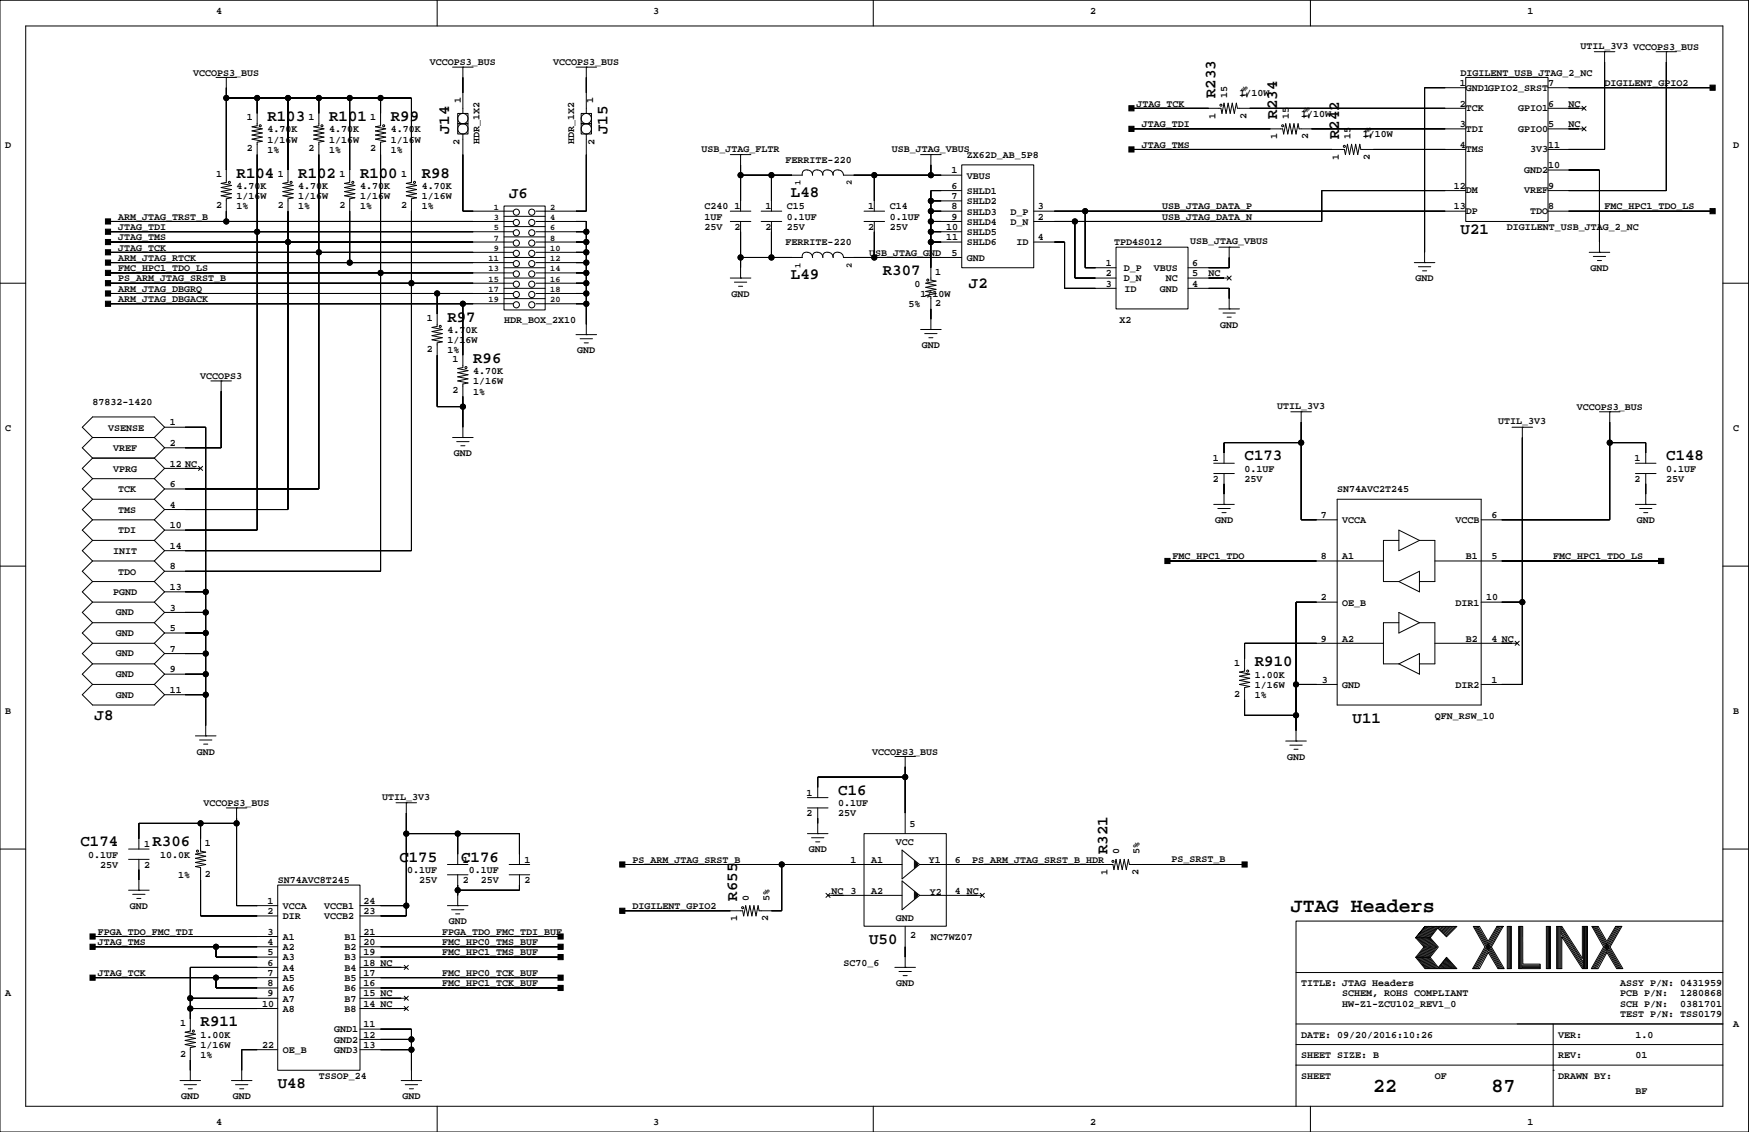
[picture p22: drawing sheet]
<svg xmlns="http://www.w3.org/2000/svg" width="432mm" height="279mm" viewBox="0 0 432 279" stroke-linecap="round" stroke-linejoin="round" font-family="sans-serif">
<defs><g id="words">
<g font-size="4.9">
<text x="318.7" y="225.2">JTAG Headers</text>
<text x="339" y="269.6">22</text>
<text x="368.2" y="269.6">87</text>
</g>
<g font-size="3.9">
<text x="66" y="29.8">R103</text>
<text x="81.3" y="29.8">R101</text>
<text x="96.5" y="29.8">R99</text>
<text x="300.1" y="24.2" transform="rotate(-90 300.1 24.2)">R233</text>
<text x="315.3" y="29.3" transform="rotate(-90 315.3 29.3)">R234</text>
<text x="110.9" y="33.1" transform="rotate(-90 110.9 33.1)">J14</text>
<text x="150" y="33.1" transform="rotate(-90 150 33.1)">J15</text>
<text x="330.6" y="34.3" transform="rotate(-90 330.6 34.3)">R242</text>
<text x="58.4" y="43.8">R104</text>
<text x="73.6" y="43.8">R102</text>
<text x="88.9" y="43.8">R100</text>
<text x="104.1" y="43.8">R98</text>
<text x="125.7" y="48.9">J6</text>
<text x="195.3" y="48.6">L48</text>
<text x="360.6" y="57.8">U21</text>
<text x="195.3" y="69">L49</text>
<text x="218" y="67.9">R307</text>
<text x="239.2" y="71">J2</text>
<text x="110.5" y="79.4">R97</text>
<text x="116.8" y="89.5">R96</text>
<text x="307.3" y="113.6">C173</text>
<text x="411.4" y="113.6">C148</text>
<text x="309.8" y="164.4">R910</text>
<text x="23.4" y="177.6">J8</text>
<text x="333.9" y="178.4">U11</text>
<text x="207" y="196.2">C16</text>
<text x="19.9" y="208.9">C174</text>
<text x="37.7" y="208.9">R306</text>
<text x="98.6" y="212.7">C175</text>
<text x="113.8" y="212.7">C176</text>
<text x="273.4" y="210.8" transform="rotate(-90 273.4 210.8)">R321</text>
<text x="182" y="222.3" transform="rotate(-90 182 222.3)">R655</text>
<text x="214.6" y="233">U50</text>
<text x="49.5" y="253.3">R911</text>
<text x="68.6" y="268.6">U48</text>
</g>
<g font-size="2.5">
<text x="53.3" y="3.4">4</text>
<text x="161.3" y="3.4">3</text>
<text x="269.2" y="3.4">2</text>
<text x="377.1" y="3.4">1</text>
<text x="106.1" y="16.1">VCCOPS3_BUS</text>
<text x="136.6" y="16.1">VCCOPS3_BUS</text>
<text x="390.2" y="12.1">UTIL_3V3 VCCOPS3_BUS</text>
<text x="47.7" y="18.7">VCCOPS3_BUS</text>
<text x="306" y="23.7">1/10W</text>
<text x="360.4" y="21.2">1</text>
<text x="360.6" y="18.7">DIGILENT_USB_JTAG_2_NC</text>
<text x="361.9" y="22.3">GND1GPIO2_SRST</text>
<text x="382.2" y="21.2">7</text>
<text x="396.1" y="21.2">DIGILENT_GPIO2</text>
<text x="60.9" y="29.7">1</text>
<text x="76.2" y="29.7">1</text>
<text x="91.4" y="29.7">1</text>
<text x="113.8" y="25.5" transform="rotate(-90 113.8 25.5)">1</text>
<text x="146.5" y="25.5" transform="rotate(-90 146.5 25.5)">1</text>
<text x="280.6" y="26.3">JTAG_TCK</text>
<text x="300.1" y="29.3" transform="rotate(-90 300.1 29.3)">1</text>
<text x="302.9" y="24.2" transform="rotate(-90 302.9 24.2)">15</text>
<text x="307.7" y="29.3" transform="rotate(-90 307.7 29.3)">2</text>
<text x="308" y="24.2" transform="rotate(-90 308 24.2)">1%</text>
<text x="318.2" y="29.3" transform="rotate(-90 318.2 29.3)">15</text>
<text x="321.2" y="28.8">1/10W</text>
<text x="323.3" y="29.3" transform="rotate(-90 323.3 29.3)">1%</text>
<text x="360.4" y="26.3">2</text>
<text x="361.9" y="27.4">TCK</text>
<text x="374.8" y="27.4">GPIO1</text>
<text x="382.2" y="26.3">6</text>
<text x="387.3" y="26.3">NC</text>
<text x="66" y="32.6">4.70K</text>
<text x="66" y="35.2">1/16W</text>
<text x="81.3" y="32.6">4.70K</text>
<text x="81.3" y="35.2">1/16W</text>
<text x="96.5" y="32.6">4.70K</text>
<text x="96.5" y="35.2">1/16W</text>
<text x="113.4" y="35.8" transform="rotate(-90 113.4 35.8)">2</text>
<text x="118.4" y="35.4" transform="rotate(-90 118.4 35.4)">HDR_1X2</text>
<text x="141.8" y="35.4" transform="rotate(-90 141.8 35.4)">HDR_1X2</text>
<text x="146.8" y="35.8" transform="rotate(-90 146.8 35.8)">2</text>
<text x="281.9" y="31.4">JTAG_TDI</text>
<text x="315.3" y="34.3" transform="rotate(-90 315.3 34.3)">1</text>
<text x="322.9" y="34.3" transform="rotate(-90 322.9 34.3)">2</text>
<text x="333.4" y="34.3" transform="rotate(-90 333.4 34.3)">15</text>
<text x="336.5" y="33.9">1/10W</text>
<text x="338.5" y="34.3" transform="rotate(-90 338.5 34.3)">1%</text>
<text x="360.4" y="31.4">3</text>
<text x="361.9" y="32.5">TDI</text>
<text x="374.8" y="32.5">GPIO0</text>
<text x="382.2" y="31.4">5</text>
<text x="387.3" y="31.4">NC</text>
<text x="1.3" y="36.4">D</text>
<text x="60.9" y="37.3">2</text>
<text x="66" y="37.7">1%</text>
<text x="76.2" y="37.3">2</text>
<text x="81.3" y="37.7">1%</text>
<text x="91.4" y="37.3">2</text>
<text x="96.5" y="37.7">1%</text>
<text x="173.2" y="37.5">USB_JTAG_FLTR</text>
<text x="194" y="40.1">FERRITE-220</text>
<text x="220.2" y="37.5">USB_JTAG_VBUS</text>
<text x="238.7" y="39">ZX62D_AB_5P8</text>
<text x="281.9" y="36.4">JTAG_TMS</text>
<text x="330.6" y="39.4" transform="rotate(-90 330.6 39.4)">1</text>
<text x="338.2" y="39.4" transform="rotate(-90 338.2 39.4)">2</text>
<text x="360.4" y="36.4">4</text>
<text x="361.9" y="37.6">TMS</text>
<text x="377.7" y="37.6">3V3</text>
<text x="382.2" y="41.5">10</text>
<text x="382.2" y="36.4">11</text>
<text x="427.9" y="36.4">D</text>
<text x="53.3" y="43.7">1</text>
<text x="58.4" y="46.6">4.70K</text>
<text x="68.6" y="43.7">1</text>
<text x="73.6" y="46.6">4.70K</text>
<text x="83.8" y="43.7">1</text>
<text x="88.9" y="46.6">4.70K</text>
<text x="99" y="43.7">1</text>
<text x="104.1" y="46.6">4.70K</text>
<text x="234.9" y="42.8">1</text>
<text x="234.9" y="46.6">6</text>
<text x="238.7" y="47.9">SHLD1</text>
<text x="238.7" y="44.1">VBUS</text>
<text x="358.9" y="46.6">12</text>
<text x="361.9" y="47.7">DM</text>
<text x="376.3" y="42.7">GND2</text>
<text x="376.3" y="47.7">VREF</text>
<text x="382.2" y="46.6">9</text>
<text x="53.3" y="51.3">2</text>
<text x="58.4" y="51.7">1%</text>
<text x="58.4" y="49.1">1/16W</text>
<text x="68.6" y="51.3">2</text>
<text x="73.6" y="51.7">1%</text>
<text x="73.6" y="49.1">1/16W</text>
<text x="83.8" y="51.3">2</text>
<text x="88.9" y="51.7">1%</text>
<text x="88.9" y="49.1">1/16W</text>
<text x="99" y="51.3">2</text>
<text x="104.1" y="51.7">1%</text>
<text x="104.1" y="49.1">1/16W</text>
<text x="174" y="51.7">C240</text>
<text x="181.4" y="51.7">1</text>
<text x="189" y="51.7">1</text>
<text x="194.3" y="51.7">C15</text>
<text x="214.4" y="51.7">1</text>
<text x="219.7" y="51.7">C14</text>
<text x="234.9" y="51.7">8</text>
<text x="234.9" y="49.1">7</text>
<text x="238.7" y="50.4">SHLD2</text>
<text x="238.7" y="53">SHLD3</text>
<text x="249.5" y="53">D_P</text>
<text x="256.2" y="51.7">3</text>
<text x="287" y="51.7">USB_JTAG_DATA_P</text>
<text x="358.9" y="51.7">13</text>
<text x="361.9" y="52.8">DP</text>
<text x="377.7" y="52.8">TDO</text>
<text x="382.2" y="51.7">8</text>
<text x="396.1" y="51.7">FMC_HPC1_TDO_LS</text>
<text x="29.2" y="54.2">ARM_JTAG_TRST_B</text>
<text x="29.2" y="56.8">JTAG_TDI</text>
<text x="29.2" y="59.3">JTAG_TMS</text>
<text x="174" y="56.8">25V</text>
<text x="174" y="54.2">1UF</text>
<text x="181.4" y="56.8">2</text>
<text x="189" y="56.8">2</text>
<text x="194.3" y="54.2">0.1UF</text>
<text x="194.3" y="56.8">25V</text>
<text x="214.4" y="56.8">2</text>
<text x="219.7" y="54.2">0.1UF</text>
<text x="219.7" y="56.8">25V</text>
<text x="233.6" y="59.3">11</text>
<text x="233.6" y="56.8">10</text>
<text x="234.9" y="54.2">9</text>
<text x="238.7" y="55.5">SHLD4</text>
<text x="238.7" y="58">SHLD5</text>
<text x="249.5" y="55.5">D_N</text>
<text x="256.2" y="59.3">4</text>
<text x="256.2" y="54.2">2</text>
<text x="287" y="54.2">USB_JTAG_DATA_N</text>
<text x="372" y="56.8">DIGILENT_USB_JTAG_2_NC</text>
<text x="29.2" y="61.8">JTAG_TCK</text>
<text x="29.2" y="64.4">ARM_JTAG_RTCK</text>
<text x="194" y="60.5">FERRITE-220</text>
<text x="214.6" y="63.1">USB_JTAG_GND</text>
<text x="234.9" y="63.1">5</text>
<text x="238.7" y="60.6">SHLD6</text>
<text x="238.7" y="64.4">GND</text>
<text x="251" y="60.6">ID</text>
<text x="273" y="65.6">1</text>
<text x="275.1" y="60.6">TPD4S012</text>
<text x="293.8" y="60.3">USB_JTAG_VBUS</text>
<text x="294.4" y="65.6">6</text>
<text x="29.2" y="72">ARM_JTAG_DBGRQ</text>
<text x="29.2" y="69.5">PS_ARM_JTAG_SRST_B</text>
<text x="29.2" y="66.9">FMC_HPC1_TDO_LS</text>
<text x="225.8" y="70.7">0</text>
<text x="230.9" y="67.8">1</text>
<text x="273" y="70.7">3</text>
<text x="273" y="68.2">2</text>
<text x="277.4" y="66.9">D_P</text>
<text x="277.4" y="69.5">D_N</text>
<text x="277.6" y="72">ID</text>
<text x="284.8" y="66.9">VBUS</text>
<text x="286.3" y="72">GND</text>
<text x="287.8" y="69.5">NC</text>
<text x="294.4" y="70.7">4</text>
<text x="294.4" y="68.2">5</text>
<text x="298.4" y="68.2">NC</text>
<text x="349.5" y="69.5">GND</text>
<text x="392.7" y="66.9">GND</text>
<text x="29.2" y="74.5">ARM_JTAG_DBGACK</text>
<text x="180.6" y="73.3">GND</text>
<text x="224.3" y="75.8">5%</text>
<text x="227.3" y="73.3">1/10W</text>
<text x="230.9" y="75.4">2</text>
<text x="105.4" y="79.2">1</text>
<text x="110.5" y="82.2">4.70K</text>
<text x="124.4" y="79.6">HDR_BOX_2X10</text>
<text x="276.4" y="79.6">X2</text>
<text x="301.2" y="80.9">GND</text>
<text x="105.4" y="86.9">2</text>
<text x="110.5" y="87.2">1%</text>
<text x="110.5" y="84.7">1/16W</text>
<text x="111.7" y="89.4">1</text>
<text x="142.5" y="87.2">GND</text>
<text x="227.6" y="86">GND</text>
<text x="49.4" y="93.6">VCCOPS3</text>
<text x="116.8" y="92.3">4.70K</text>
<text x="116.8" y="94.9">1/16W</text>
<text x="22.9" y="99.9">87832-1420</text>
<text x="111.7" y="97">2</text>
<text x="116.8" y="97.4">1%</text>
<text x="315.3" y="100.9">UTIL_3V3</text>
<text x="389.3" y="101.2">VCCOPS3_BUS</text>
<text x="1.3" y="106.3">C</text>
<text x="26.7" y="106.3">VSENSE</text>
<text x="41.9" y="105">1</text>
<text x="369.9" y="104.8">UTIL_3V3</text>
<text x="427.9" y="106.3">C</text>
<text x="27.9" y="111.4">VREF</text>
<text x="41.9" y="110.1">2</text>
<text x="112.1" y="112.6">GND</text>
<text x="299.4" y="113.9">1</text>
<text x="403.6" y="113.9">1</text>
<text x="27.9" y="116.4">VPRG</text>
<text x="41.9" y="115.2">12 NC</text>
<text x="299.4" y="119">2</text>
<text x="307.3" y="116.4">0.1UF</text>
<text x="307.3" y="119">25V</text>
<text x="403.6" y="119">2</text>
<text x="411.4" y="116.4">0.1UF</text>
<text x="411.4" y="119">25V</text>
<text x="29.2" y="121.5">TCK</text>
<text x="41.9" y="125.3">4</text>
<text x="41.9" y="120.2">6</text>
<text x="330.1" y="121.5">SN74AVC2T245</text>
<text x="29.2" y="126.6">TMS</text>
<text x="29.2" y="131.7">TDI</text>
<text x="41.9" y="130.4">10</text>
<text x="300" y="129.1">GND</text>
<text x="326.1" y="127.9">7</text>
<text x="331.4" y="129.1">VCCA</text>
<text x="359.3" y="129.1">VCCB</text>
<text x="368.2" y="127.9">6</text>
<text x="404.1" y="129.1">GND</text>
<text x="27.9" y="136.8">INIT</text>
<text x="41.9" y="135.5">14</text>
<text x="29.2" y="141.8">TDO</text>
<text x="41.9" y="140.6">8</text>
<text x="289.5" y="138">FMC_HPC1_TDO</text>
<text x="326.1" y="138">8</text>
<text x="331.4" y="138">A1</text>
<text x="361.9" y="138">B1</text>
<text x="368.2" y="138">5</text>
<text x="383.5" y="138">FMC_HPC1_TDO_LS</text>
<text x="27.9" y="146.9">PGND</text>
<text x="41.9" y="145.6">13</text>
<text x="326.1" y="148.2">2</text>
<text x="331.4" y="149.4">OE_B</text>
<text x="359.3" y="149.4">DIR1</text>
<text x="366.9" y="148.2">10</text>
<text x="28.6" y="151.9">GND</text>
<text x="41.9" y="155.8">5</text>
<text x="41.9" y="150.7">3</text>
<text x="28.6" y="156.9">GND</text>
<text x="41.9" y="160.9">7</text>
<text x="326.1" y="158.3">9</text>
<text x="331.4" y="158.3">A2</text>
<text x="361.9" y="158.3">B2</text>
<text x="368.2" y="158.3">4 NC</text>
<text x="28.6" y="167.1">GND</text>
<text x="28.6" y="162">GND</text>
<text x="41.9" y="166">9</text>
<text x="304.7" y="164.3">1</text>
<text x="309.8" y="167.2">1.00K</text>
<text x="28.6" y="172.2">GND</text>
<text x="41.9" y="171">11</text>
<text x="304.7" y="171.9">2</text>
<text x="309.8" y="172.3">1%</text>
<text x="309.8" y="169.8">1/16W</text>
<text x="326.3" y="168.5">3</text>
<text x="331.4" y="169.8">GND</text>
<text x="359.3" y="169.8">DIR2</text>
<text x="368.2" y="168.5">1</text>
<text x="1.3" y="176.1">B</text>
<text x="354.2" y="177.4">QFN_RSW_10</text>
<text x="427.9" y="176.1">B</text>
<text x="48.6" y="186.3">GND</text>
<text x="215.3" y="186.3">VCCOPS3_BUS</text>
<text x="317.7" y="187.5">GND</text>
<text x="94.4" y="197.4">UTIL_3V3</text>
<text x="199.1" y="196.4">1</text>
<text x="50.3" y="199">VCCOPS3_BUS</text>
<text x="199.1" y="201.5">2</text>
<text x="207" y="199">0.1UF</text>
<text x="207" y="201.5">25V</text>
<text x="35.6" y="209.1">1</text>
<text x="50.6" y="208.8">1</text>
<text x="221.2" y="208.6">VCC</text>
<text x="224.5" y="204">5</text>
<text x="21.8" y="211.7">0.1UF</text>
<text x="24.8" y="214.2">25V</text>
<text x="35.6" y="214.2">2</text>
<text x="39.6" y="211.7">10.0K</text>
<text x="100.5" y="215.5">0.1UF</text>
<text x="114.3" y="212.9">1</text>
<text x="115.8" y="215.5">0.1UF</text>
<text x="129.5" y="212.9">1</text>
<text x="156.2" y="212.9">PS_ARM_JTAG_SRST_B</text>
<text x="199.7" y="210.4">GND</text>
<text x="210" y="212.9">1</text>
<text x="215.1" y="212.9">A1</text>
<text x="229.3" y="212.9">Y1</text>
<text x="235.7" y="212.9">6</text>
<text x="240" y="212.9">PS_ARM_JTAG_SRST_B_HDR</text>
<text x="273.4" y="215.9" transform="rotate(-90 273.4 215.9)">1</text>
<text x="276.3" y="210.8" transform="rotate(-90 276.3 210.8)">0</text>
<text x="281" y="215.9" transform="rotate(-90 281 215.9)">2</text>
<text x="281.4" y="210.8" transform="rotate(-90 281.4 210.8)">5%</text>
<text x="289.3" y="212.8">PS_SRST_B</text>
<text x="44" y="216.7">1%</text>
<text x="50.6" y="216.4">2</text>
<text x="68.6" y="218">SN74AVC8T245</text>
<text x="103.5" y="218">25V</text>
<text x="114.3" y="218">2</text>
<text x="118.7" y="218">25V</text>
<text x="129.5" y="218">2</text>
<text x="205.3" y="220.6">NC</text>
<text x="210" y="220.6">3</text>
<text x="215.1" y="220.6">A2</text>
<text x="229.6" y="220.8">Y2</text>
<text x="235.7" y="220.6">4 NC</text>
<text x="32.1" y="224.4">GND</text>
<text x="66" y="223.1">1</text>
<text x="66" y="225.6">2</text>
<text x="69.8" y="226.9">DIR</text>
<text x="69.8" y="224.4">VCCA</text>
<text x="80" y="224.4">VCCB1</text>
<text x="80" y="226.9">VCCB2</text>
<text x="89.7" y="225.6">23</text>
<text x="89.7" y="223.1">24</text>
<text x="156.2" y="224.4">DIGILENT_GPIO2</text>
<text x="182" y="227.3" transform="rotate(-90 182 227.3)">1</text>
<text x="184.9" y="222.3" transform="rotate(-90 184.9 222.3)">0</text>
<text x="189.6" y="227.3" transform="rotate(-90 189.6 227.3)">2</text>
<text x="189.9" y="222.3" transform="rotate(-90 189.9 222.3)">5%</text>
<text x="221.2" y="227.4">GND</text>
<text x="24.1" y="233.3">JTAG_TMS</text>
<text x="24.1" y="230.7">FPGA_TDO_FMC_TDI</text>
<text x="66" y="233.3">4</text>
<text x="66" y="230.7">3</text>
<text x="69.8" y="232">A1</text>
<text x="85.1" y="232">B1</text>
<text x="89.7" y="233.3">20</text>
<text x="89.7" y="230.7">21</text>
<text x="109.2" y="230.7">FPGA_TDO_FMC_TDI_BUF</text>
<text x="109.2" y="233.3">FMC_HPC0_TMS_BUF</text>
<text x="110.8" y="228.2">GND</text>
<text x="224.7" y="231.6">2</text>
<text x="229.8" y="232">NC7WZ07</text>
<text x="66" y="238.3">6</text>
<text x="66" y="235.8">5</text>
<text x="69.8" y="234.5">A2</text>
<text x="69.8" y="237.1">A3</text>
<text x="69.8" y="239.6">A4</text>
<text x="85.1" y="234.5">B2</text>
<text x="85.1" y="237.1">B3</text>
<text x="85.1" y="239.6">B4</text>
<text x="89.7" y="238.3">18 NC</text>
<text x="89.7" y="235.8">19</text>
<text x="109.2" y="235.8">FMC_HPC1_TMS_BUF</text>
<text x="208.2" y="238.3">SC70_6</text>
<text x="1.3" y="245.9">A</text>
<text x="24.1" y="240.9">JTAG_TCK</text>
<text x="66" y="245.9">9</text>
<text x="66" y="243.4">8</text>
<text x="66" y="240.9">7</text>
<text x="69.8" y="242.1">A5</text>
<text x="69.8" y="244.7">A6</text>
<text x="85.1" y="242.1">B5</text>
<text x="85.1" y="244.7">B6</text>
<text x="89.7" y="245.9">15 NC</text>
<text x="89.7" y="243.4">16</text>
<text x="89.7" y="240.9">17</text>
<text x="109.2" y="240.9">FMC_HPC0_TCK_BUF</text>
<text x="109.2" y="243.4">FMC_HPC1_TCK_BUF</text>
<text x="221.2" y="243.4">GND</text>
<text x="321.2" y="243.4">TITLE: JTAG Headers</text>
<text x="331.4" y="245.9">SCHEM, ROHS COMPLIANT</text>
<text x="400" y="245.9">PCB P/N:</text>
<text x="400" y="243.4">ASSY P/N: 0431959</text>
<text x="414.8" y="245.9">1280868</text>
<text x="64.8" y="248.5">10</text>
<text x="69.8" y="247.2">A7</text>
<text x="69.8" y="249.8">A8</text>
<text x="85.1" y="247.2">B7</text>
<text x="85.1" y="249.8">B8</text>
<text x="89.7" y="248.5">14 NC</text>
<text x="331.4" y="248.5">HW-Z1-ZCU102_REV1_0</text>
<text x="400" y="251">TEST P/N: TSS0179</text>
<text x="400" y="248.5">SCH P/N:</text>
<text x="414.8" y="248.5">0381701</text>
<text x="44.4" y="253.2">1</text>
<text x="49.5" y="256.1">1.00K</text>
<text x="82.5" y="254.8">GND1</text>
<text x="82.5" y="257.4">GND2</text>
<text x="89.7" y="256.1">12</text>
<text x="89.7" y="253.6">11</text>
<text x="321.2" y="256.1">DATE: 09/20/2016:10:26</text>
<text x="384.7" y="256.1">VER:</text>
<text x="403.8" y="256.1">1.0</text>
<text x="427.9" y="253.6">A</text>
<text x="44.4" y="260.8">2</text>
<text x="49.5" y="261.2">1%</text>
<text x="49.5" y="258.6">1/16W</text>
<text x="64.8" y="258.6">22</text>
<text x="69.8" y="259.9">OE_B</text>
<text x="82.5" y="259.9">GND3</text>
<text x="89.7" y="258.6">13</text>
<text x="321.2" y="261.2">SHEET SIZE: B</text>
<text x="384.7" y="261.2">REV:</text>
<text x="403.8" y="261.2">01</text>
<text x="78.7" y="266.3">TSSOP_24</text>
<text x="321.2" y="266.3">SHEET</text>
<text x="354.2" y="266.3">OF</text>
<text x="384.7" y="266.3">DRAWN BY:</text>
<text x="44.8" y="271.3">GND</text>
<text x="57.5" y="271.3">GND</text>
<text x="99.4" y="271.3">GND</text>
<text x="403.8" y="270.1">BF</text>
<text x="53.3" y="277.7">4</text>
<text x="161.3" y="277.7">3</text>
<text x="269.2" y="277.7">2</text>
<text x="377.1" y="277.7">1</text>
</g>
<g font-size="2.1">
<text x="197.6" y="45.8" transform="rotate(-90 197.6 45.8)">1</text>
<text x="210.3" y="45.8" transform="rotate(-90 210.3 45.8)">2</text>
<text x="121.9" y="51.7">1</text>
<text x="135.9" y="51.7">2</text>
<text x="121.9" y="59.4">7</text>
<text x="121.9" y="56.8">5</text>
<text x="121.9" y="54.3">3</text>
<text x="135.9" y="59.4">8</text>
<text x="135.9" y="56.8">6</text>
<text x="135.9" y="54.3">4</text>
<text x="120.6" y="64.4">11</text>
<text x="121.9" y="61.9">9</text>
<text x="135.9" y="64.4">12</text>
<text x="135.9" y="61.9">10</text>
<text x="120.6" y="69.5">15</text>
<text x="120.6" y="67">13</text>
<text x="135.9" y="69.5">16</text>
<text x="135.9" y="67">14</text>
<text x="197.6" y="66.1" transform="rotate(-90 197.6 66.1)">1</text>
<text x="210.3" y="66.1" transform="rotate(-90 210.3 66.1)">2</text>
<text x="120.6" y="74.6">19</text>
<text x="120.6" y="72.1">17</text>
<text x="135.9" y="74.6">20</text>
<text x="135.9" y="72.1">18</text>
</g>
</g></defs>
<g fill="none" stroke="#000" stroke-width=".25">
<path d="M0 .1h431.7v279.3h-431.7zM6.3 6.4h419.1v266.7h-419.1zM53.3 19.1h5.1M55.9 19.1h.1M55.9 19.1v25.9l-1.3 .3 2.5 .5-2.5 .5 2.5 .5-2.5 .5 2.5 .5-2.5 .5 2.5 .5-1.2 .3v5.6M107.9 .1v6.3M111.7 16.6h5.1M114.3 16.6h.1M114.3 16.6v11.4M142.2 16.6h5.1M144.7 16.6h.1M144.7 16.6v11.4"/>
<path d="M215.6 .1v6.3M323.5 .1v6.3M361.9 19.1h20.3v35.6h-20.3zM393.6 12.8h5.1M396.1 12.8h.1M396.1 12.8v24.1h-13.9M408.8 12.8h5.1M411.4 12.8h.1M411.4 12.8v34.2h-29.2M55.9 24.2h45.7v20.8l-1.3 .3 2.5 .5-2.5 .5 2.5 .5-2.5 .5 2.5 .5-2.5 .5 2.5 .5-1.2 .3v86.8h-61M63.5 24.2v6.8l-1.3 .3 2.6 .5-2.6 .5 2.6 .5-2.6 .5 2.6 .5-2.6 .5 2.6 .6-1.3 .2v95.7h-22.9M71.1 24.2v20.8l-1.3 .3 2.6 .5-2.6 .5 2.6 .5-2.6 .5 2.6 .5-2.6 .5 2.6 .5-1.3 .3v76.7h-30.5"/>
<path d="M78.7 24.2v6.8l-1.2 .3 2.5 .5-2.5 .5 2.5 .5-2.5 .5 2.5 .5-2.5 .5 2.5 .6-1.3 .2v85.6h-38.1M86.3 24.2v20.8l-1.2 .3 2.5 .5-2.5 .5 2.5 .5-2.5 .5 2.5 .5-2.5 .5 2.5 .5-1.3 .3v15.7M94 24.2v6.8l-1.3 .3 2.5 .5-2.5 .5 2.5 .5-2.5 .5 2.5 .5-2.5 .5 2.5 .6-1.2 .2v105.9h-53.4M113 30.5h2.5v2.6h-2.5zM113 28h2.5v2.5h-2.5zM114.3 33.1v19h12.4M143.5 30.5h2.5v2.6h-2.5zM143.5 28h2.5v2.5h-2.5zM144.7 33.1v19h-12.4M180.3 38.2h5.1M182.8 38.2h.1M182.8 38.2v13.9"/>
<path d="M227.3 38.2h5.1M229.8 38.2h.1M229.8 38.2v5M279.3 26.7h22.1l.3 1.3 .5-2.5 .5 2.5 .5-2.5 .5 2.5 .5-2.5 .5 2.5 .5-2.5 .3 1.2h56.4M279.3 31.8h37.4l.2 1.3 .5-2.6 .5 2.6 .5-2.6 .6 2.6 .5-2.6 .5 2.6 .5-2.6 .2 1.3h41.2M279.3 36.9h52.6l.3 1.3 .5-2.6 .5 2.6 .5-2.6 .5 2.6 .5-2.6 .5 2.6 .5-2.6 .3 1.3h25.9M361.9 21.6h-10.2v43.2M382.2 26.7h8.9M382.2 31.8h8.9M382.2 21.6h40.6M390.6 31.3l1 1M390.6 26.2l1 1"/>
<path d="M391.6 31.3l-1 1M391.6 26.2l-1 1M26.7 57.2h100M26.7 54.7h100M26.7 59.7h100M124.4 50.9h10.2v25.6h-10.2zM124.4 53.4h10.2M124.4 55.9h10.2M124.4 58.5h10.2M132.3 54.7h12.4v27.9M132.3 57.2h12.4M132.3 59.7h12.4"/>
<path d="M180.3 54.7h5.1M180.3 52.1h5.1M182.8 43.2h15.3a1.11 1.11 0 0 1 .4-1.1 1.11 1.11 0 0 1 1.2-.1 1.27 1.27 0 0 1 .9 1.2 1.11 1.11 0 0 1 .4-1.1 1.11 1.11 0 0 1 1.3-.1 1.27 1.27 0 0 1 .9 1.2 1.11 1.11 0 0 1 .4-1.1 1.11 1.11 0 0 1 1.2-.1 1.27 1.27 0 0 1 .9 1.2 1.11 1.11 0 0 1 .4-1.1 1.11 1.11 0 0 1 1.3-.1 1.27 1.27 0 0 1 .8 1.2h29.2M182.8 54.7v13.9M187.9 54.7h5.1M187.9 52.1h5.1M190.5 43.2v8.9M190.5 54.7v8.8M213.3 54.7h5.1M213.3 52.1h5.1M215.9 43.2v8.9M215.9 54.7v8.8"/>
<path d="M229.8 57.2h7.6M229.8 54.7h7.6M229.8 59.7h7.6M229.8 52.1h7.6M229.8 49.6h7.6M237.4 40.7h17.8v25.4h-17.8zM237.4 47h-7.6v22.1l1.3 .3-2.6 .5 2.6 .5-2.6 .5 2.6 .5-2.6 .5 2.6 .5-2.6 .5 1.3 .3v8.1M255.2 59.7h7.6v11.5h12.7M255.2 52.1h106.7M265.4 54.7v13.9h10.1M267.9 52.1v14h7.6M361.9 47h-35.6v7.7h-71.1"/>
<path d="M382.2 52.1h40.6M382.2 42h12.7v20.3M0 69.9h6.3M26.7 69.9h100M26.7 72.4h100M26.7 67.4h100M26.7 64.8h100M26.7 62.3h100M26.7 75h100M107.9 72.4v8.2l-1.2 .2 2.5 .5-2.5 .5 2.5 .5-2.5 .5 2.5 .6-2.5 .5 2.5 .5-1.3 .2v15.8h6.4M114.3 75v15.7l-1.3 .3 2.5 .5-2.5 .5 2.5 .5-2.5 .5 2.5 .5-2.5 .5 2.5 .5-1.2 .3v13.2M124.4 61h10.2"/>
<path d="M124.4 63.5h10.2M124.4 66.1h10.2M124.4 68.6h10.2M124.4 71.2h10.2M124.4 73.7h10.2M132.3 69.9h12.4M132.3 72.4h12.4M132.3 67.4h12.4M132.3 64.8h12.4M132.3 62.3h12.4M132.3 75h12.4M180.3 68.6h5.1"/>
<path d="M181.3 69.6h3.1M182.3 70.7h1M182.8 68.6h.1M182.8 63.5l15.3 .1a1.11 1.11 0 0 1 .4-1.2 1.11 1.11 0 0 1 1.2-.1 1.27 1.27 0 0 1 .9 1.2 1.11 1.11 0 0 1 .4-1.1 1.11 1.11 0 0 1 1.3-.1 1.27 1.27 0 0 1 .9 1.2 1.11 1.11 0 0 1 .4-1.1 1.11 1.11 0 0 1 1.2-.1 1.27 1.27 0 0 1 .9 1.2 1.11 1.11 0 0 1 .4-1.1 1.11 1.11 0 0 1 1.3-.1 1.27 1.27 0 0 1 .8 1.2h29.2M275.5 61h17.8v15.2h-17.8zM293.3 68.6h10.2M293.3 71.2h10.2v5M300.9 61h5.1M300.9 76.2h5.1M301.9 77.3h3.1M303 78.3h1M303 68.1l1 1"/>
<path d="M303.5 76.2h.1M303.5 61h.1M303.5 61v5.1h-10.2M304 68.1l-1 1M349.2 64.8h5M350.2 65.8h3M351.2 66.9h1M351.7 64.8h.1M392.3 62.3h5.1M393.4 63.3h3M394.4 64.3h1M394.9 62.3h.1"/>
<path d="M425.4 69.9h6.3M52.1 94h5M54.6 94h.1M54.6 94v16.5h-14M142.2 82.6h5.1M143.2 83.6h3.1M144.2 84.6h1.1M144.7 82.6h.1M227.3 81.3h5.1M228.3 82.3h3M229.3 83.4h1M229.8 81.3h.1"/>
<path d="M22.9 118.1l-2.6 2.6 2.6 2.5M22.9 108l-2.6 2.5 2.6 2.6M22.9 113.1l-2.6 2.5 2.6 2.5M22.9 118.1h15.2M22.9 113.1h15.2M22.9 108h15.2M38.1 118.1l2.5 2.6M38.1 108l2.5 2.5M38.1 113.1l2.5 2.5M40.6 105.4h10.2v76.2M40.6 115.6h8.9M40.6 105.4l-2.5-2.5h-15.2l-2.6 2.5 2.6 2.6"/>
<path d="M40.6 115.6l-2.5 2.5M40.6 110.5l-2.5 2.6M40.6 105.4l-2.5 2.6M49 115.1l1 1M50 115.1l-1 1M111.7 108h5.1M112.8 109h3M113.8 110h1M114.3 108h.1M299.7 116.9h5M299.7 114.3h5M302.2 116.9v7.6"/>
<path d="M318.7 101.6h5.1M321.2 101.6h.1M321.2 101.6v26.7h8.9M321.2 109.3h-19v5M373.3 105.4h5.1M375.8 105.4h.1M375.8 105.4v63.5h-10.1M394.9 101.6h5.1M397.4 101.6h.1M397.4 101.6v26.7h-31.7M397.4 109.3h8.9v5M403.8 116.9h5"/>
<path d="M403.8 114.3h5M406.3 116.9v7.6M0 139.7h6.3M22.9 138.5h15.2M22.9 128.3h15.2M22.9 123.2h15.2M22.9 138.5l-2.6 2.5 2.6 2.5M22.9 133.4l-2.6 2.5 2.6 2.6M22.9 128.3l-2.6 2.5 2.6 2.6M22.9 123.2l-2.6 2.6 2.6 2.5M22.9 133.4h15.2M38.1 128.3l2.5 2.5"/>
<path d="M38.1 138.5l2.5 2.5M38.1 133.4l2.5 2.5M38.1 123.2l2.5 2.6M40.6 125.8l-2.5 2.5M40.6 135.9l-2.5 2.6M40.6 130.8l-2.5 2.6M40.6 120.7l-2.5 2.5M288.2 138.5h53.4M299.7 124.5h5M300.7 125.5h3M301.7 126.5h1M302.2 124.5h.1"/>
<path d="M330.1 123.2h35.6v50.8h-35.6zM345.4 133.4h-3.8v10.1h3.8M345.4 130.8l5 2.6-5 2.5zM350.4 133.4h3.8v10.1h-3.8M354.2 138.5h55.9M403.8 124.5h5M404.8 125.5h3M405.8 126.5h1M406.3 124.5h.1M425.4 139.7h6.3M22.9 143.5h15.2M22.9 158.8h15.2"/>
<path d="M22.9 153.7h15.2M22.9 143.5l-2.6 2.6 2.6 2.5M22.9 158.8l-2.6 2.5 2.6 2.6M22.9 153.7l-2.6 2.5 2.6 2.6M22.9 148.6l-2.6 2.6 2.6 2.5M22.9 148.6h15.2M38.1 148.6l2.5 2.6M38.1 143.5l2.5 2.6M38.1 158.8l2.5 2.5M38.1 153.7l2.5 2.5M40.6 146.1h10.2M40.6 151.2h10.2"/>
<path d="M40.6 156.2h10.2M40.6 151.2l-2.5 2.5M40.6 146.1l-2.5 2.5M40.6 141l-2.5 2.5M40.6 156.2l-2.5 2.6M330.1 148.6h-10.1v34.3M341.6 158.8h-34.3v6.8l-1.3 .3 2.5 .5-2.5 .5 2.5 .5-2.5 .5 2.5 .5-2.5 .5 2.5 .5-1.2 .3v6.9h12.7M345.4 153.7h-3.8v10.2h3.8M345.4 151.2l5 2.5-5 2.5zM345.4 143.5l5-2.5v5.1zM350.4 153.7h3.8v10.2h-3.8M354.2 158.8h20.4"/>
<path d="M365.7 148.6h10.1M374.1 158.3l1 1M375.1 158.3l-1 1M22.9 168.9h15.2M22.9 163.9h15.2M22.9 168.9l-2.6 2.6 2.6 2.5h15.2l2.5-2.5M22.9 163.9l-2.6 2.5 2.6 2.5M38.1 163.9l2.5 2.5M38.1 168.9l2.5 2.6M40.6 161.3h10.2M40.6 166.4h10.2M40.6 171.5h10.2"/>
<path d="M40.6 166.4l-2.5 2.5M40.6 161.3l-2.5 2.6M320 168.9h10.1M345.4 163.9l5-2.6v5.1zM48.2 181.6h5.1M49.3 182.6h3M50.3 183.7h1M50.8 181.6h.1M55.9 199.4h5M58.4 199.4h.1M58.4 199.4v24.1h10.2M97.8 198.1h5"/>
<path d="M100.3 198.1h.1M100.3 198.1v28h-11.4M199.3 199.4h5.1M199.3 196.9h5.1M201.9 199.4v6.4M220.9 186.7h5.1M223.5 186.7h.1M223.5 186.7v19.1M223.5 191.8h-21.6v5.1M317.4 182.9h5.1M318.4 183.9h3.1M319.5 184.9h1"/>
<path d="M320 182.9h.1M0 209.6h6.3M31.7 209.6h5.1M31.7 219.7h5.1M31.7 212.1h5.1M34.3 219.7h.1M34.3 212.1v7.6M49.5 203.2v6.9l1.3 .2-2.6 .5 2.6 .5-2.6 .6 2.6 .5-2.6 .5 2.6 .5-2.6 .5 1.3 .2v12h19.1M58.4 203.2h-24.1v6.4M68.6 218.5h20.3v45.7h-20.3zM100.3 205.8h27.9v7.6M110.5 213.4h5"/>
<path d="M110.5 215.9h5M113 205.8v7.6M113 215.9v7.6M125.7 213.4h5.1M125.7 215.9h5.1M128.2 215.9v3.8h-15.2M153.6 213.4h69.1M193 213.4v11.4h-5.6l-.2-1.3-.6 2.6-.5-2.6-.5 2.6-.5-2.6-.5 2.6-.5-2.6-.5 2.6-.3-1.3h-29.7M199.3 205.8h5.1M200.4 206.8h3M201.4 207.8h1M201.9 205.8h.1"/>
<path d="M213.3 205.8h20.3v22.8h-20.3zM222.7 209.8l4.3 3.6-4.3 3.5zM222.7 217.4l4.3 3.6-4.3 3.5zM225.8 212.4v2M225.8 220v2M226 212.6v1.5M226.3 212.9v1M226.5 213.1v.5M227 213.4h47.8l.2 1.2 .5-2.5 .5 2.5 .5-2.5 .6 2.5 .5-2.5 .5 2.5 .5-2.5 .2 1.3h28.5M425.4 209.6h6.3M22.9 231.2h45.7M22.9 233.7h45.7"/>
<path d="M32.8 220.7h3M33.8 221.8h1M53.3 233.7v2.5h15.3M68.6 238.8h-21.6v15.7l-1.3 .3 2.5 .5-2.5 .5 2.5 .5-2.5 .5 2.5 .5-2.5 .5 2.5 .5-1.2 .3v8.1M88.9 238.8h11.4M88.9 231.2h49.5M88.9 233.7h49.5M88.9 236.2h49.5M88.9 223.5h11.4M99.8 238.3l1 1M100.8 238.3l-1 1M110.5 223.5h5"/>
<path d="M111.5 224.5h3M112.5 225.6h1M113 223.5h.1M203.9 220.5l1 1M204.4 221h18.3M204.9 220.5l-1 1M220.9 238.8h5.1M221.9 239.8h3.1M223.5 238.8h.1M223.5 228.6v10.2M226 220.2v1.6M226.3 220.5v1"/>
<path d="M226.5 220.7v.5M227 221h15.5M242 220.5l1 1M243 220.5l-1 1M349.5 236.3h3.6M349.9 231.5l1.9 2.2-2 2.6 2.2 2.8M350.1 236.3l2.2 2.8M350.2 231.5l1.9 2.3-2 2.5M350.4 236.3l2.2 2.8M350.5 231.5l1.9 2.3-2 2.5M350.6 236.3l2.3 2.7M350.8 231.5l1.9 2.3-2 2.5"/>
<path d="M351 236.3l2.2 2.8M351.1 231.5l1.9 2.3-2 2.5M351.3 236.3l2.2 2.8M351.4 231.5l1.9 2.3-2 2.5M351.6 236.3l2.2 2.8M351.7 231.5l1.9 2.2M351.8 228.7l-2.3 2.8 2.3-2.8h7.9l-2.6 2.5-2.1-2.1-1.9 2.4 2 2.2-2 2.6 2 2.5 2-2.5 2.6 2.8h-7.9l-2.3-2.8M351.9 236.3l2.2 2.8M352 231.5l1.9 2.2M352.1 228.7l-2.2 2.7M352.2 236.3l2.2 2.8M352.3 231.5l1.9 2.3-2 2.5"/>
<path d="M352.4 228.7l-2.2 2.7M352.5 236.3l2.2 2.8M352.6 231.5l1.9 2.2M352.7 228.7l-2.2 2.7M352.8 236.3l2.2 2.8M352.8 231.5l2 2.2M353 228.7l-2.2 2.7M353.1 231.5h-3.6l2.1 2.2-2.1 2.6M353.2 228.7l-2.1 2.7M353.6 233.8l-2 2.5M353.6 228.7l-2.2 2.7M353.8 228.7l-2.1 2.7"/>
<path d="M353.9 233.8l-1.9 2.4M354.1 228.7l-2.1 2.7M354.4 228.7l-2.1 2.7M354.5 233.8l-2 2.5M354.7 228.7l-2.1 2.7M354.8 233.8l-2 2.5M355 228.7l-2.1 2.7M355.2 238.8l.2 .3M355.3 238.6l.4 .5M355.4 228.7l-.4 .4M355.4 238.4l.6 .7M355.6 238.3l.7 .8"/>
<path d="M355.7 238.1l.9 1M355.7 228.7l-.5 .5M355.9 237.9l1 1.2M356 237.8l1.2 1.3M356.1 228.7l-.8 .7M356.1 237.6l1.4 1.4M356.3 237.4l1.5 1.7M356.4 237.2l1.6 1.9M356.5 228.7l-1 .9M356.5 237.1l1.8 2M356.7 236.9l1.9 2.2M356.8 236.7l2.1 2.4"/>
<path d="M356.8 228.7l-1.1 1.1M356.9 236.6l2.3 2.5M357.1 236.5l2.3 2.6M357.2 228.7l-1.3 1.2M357.5 228.7l-1.4 1.4M357.8 228.7l-1.6 1.6M358.2 228.7l-1.8 1.7M358.5 228.7l-1.9 1.9M359 228.7l-2.2 2.1M359.3 228.7l-2.3 2.3M364 228.7l6.1 10.4M364.3 228.7l6.1 10.4"/>
<path d="M364.6 228.7l6.1 10.4M364.9 228.7l6.1 10.4M367.4 232.3l-2.1-3.6h-1.6l2.9 5-3 5.4h1.7l2.1-4 2.4 4h1.6l-3.2-5.4M369.6 228.7l-2.2 3.6M369.8 228.7l-5.9 10.4M370.2 228.7l-6 10.4M370.5 228.7l-6 10.4M370.8 228.7l-6 10.4M371.1 228.7h-1.5h1.5l-2.9 5M372.1 228.7h1v10.4h-1zM372.4 228.7v10.4M372.6 228.7v10.4"/>
<path d="M372.9 228.7v10.4M374.9 228.7h1v9.3h4.3v1.1h-5.3zM375.1 228.7v10.4M375.4 228.7v10.4M375.7 228.7v10.4M375.7 238.2h4.5M375.7 238.5h4.5M375.7 238.8h4.5M381.8 228.7h1v10.4h-1zM382 228.7v10.4M382.3 228.7v10.4M382.5 228.7v10.4"/>
<path d="M384.3 228.7h1.3l5.1 7.8v-7.8h1.2v10.4h-1.2l-5.1-7.9v7.9h-1.3zM384.5 228.7v10.4M384.8 228.7v10.4M385.1 228.7v10.4M385.3 228.7v10.4M385.3 230.3l5.6 8.7M385.3 229.8l5.6 8.7M385.3 229.2l5.6 8.7M385.3 228.8l5.6 8.7M390.9 228.7v10.4M391.2 228.7v10.4M391.5 228.7v10.4"/>
<path d="M391.7 228.6v10.4M393.3 228.7l6.1 10.4M393.6 228.7l6.1 10.4M393.9 228.7l6.1 10.4M394.2 228.7l6.1 10.4M396.7 232.3l-2.1-3.6h-1.6l2.9 5-3 5.4M397.5 233.7l3.2 5.4h-1.6l-2.4-4-2.2 4h-1.6M398.9 228.7l-2.2 3.6M399.1 228.7l-6 10.4M399.4 228.7l-5.9 10.4M399.7 228.7l-5.9 10.4M400.1 228.7l-6 10.4"/>
<path d="M400.4 228.7h-1.5h1.5l-2.9 5M425.4 227.3h-105.4v35.6M22.9 241.3h45.7M47 246.4h21.6M47 248.9h21.6M53.3 241.3v2.5h15.3M68.6 259.1h-8.9v7.6M88.9 254h12.7v12.7M88.9 246.4h11.4M88.9 248.9h11.4M88.9 241.3h49.5M88.9 243.8h49.5"/>
<path d="M88.9 256.5h12.7M88.9 259.1h12.7M99.8 245.9l1 1M99.8 248.4l1 1M100.8 245.9l-1 1M100.8 248.4l-1 1M223 240.8h1M320 257.8h105.4M320 252.7h105.4M320 240h105.4M383.5 252.7v20.4M44.4 266.7h5.1"/>
<path d="M45.5 267.7h3M46.5 268.7h1M47 266.7h.1M57.1 266.7h5.1M58.2 267.7h3M59.2 268.7h1M59.7 266.7h.1M99 266.7h5.1M100.1 267.7h3M101.1 268.7h1M101.6 266.7h.1M107.9 273.1v6.3"/>
<path d="M215.6 273.1v6.3M320 262.9v10.2M320 262.9h105.4M323.5 273.1v6.3M383.5 264.2h.1"/>
<circle cx="55.9" cy="24.2" r=".63"/>
<circle cx="63.5" cy="24.2" r=".63"/>
<circle cx="64.2" cy="31" r=".25"/>
<circle cx="71.1" cy="24.2" r=".63"/>
<circle cx="78.7" cy="24.2" r=".63"/>
<circle cx="79.5" cy="31" r=".25"/>
<circle cx="86.3" cy="24.2" r=".63"/>
<circle cx="94" cy="24.2" r=".63"/>
<circle cx="94.7" cy="31" r=".25"/>
<circle cx="114.3" cy="29.3" r="1.27"/>
<circle cx="114.3" cy="31.8" r="1.27"/>
<circle cx="144.7" cy="29.3" r="1.27"/>
<circle cx="144.7" cy="31.8" r="1.27"/>
<circle cx="301.4" cy="26" r=".25"/>
<circle cx="316.7" cy="31" r=".25"/>
<circle cx="331.9" cy="36.1" r=".25"/>
<circle cx="55.9" cy="54.7" r=".63"/>
<circle cx="56.6" cy="45" r=".25"/>
<circle cx="63.5" cy="57.2" r=".63"/>
<circle cx="71.1" cy="59.7" r=".63"/>
<circle cx="71.9" cy="45" r=".25"/>
<circle cx="87.1" cy="45" r=".25"/>
<circle cx="102.3" cy="45" r=".25"/>
<circle cx="127.5" cy="60" r=".76"/>
<circle cx="127.5" cy="54.9" r=".76"/>
<circle cx="127.5" cy="52.4" r=".76"/>
<circle cx="127.5" cy="57.5" r=".76"/>
<circle cx="131.3" cy="60" r=".76"/>
<circle cx="131.3" cy="54.9" r=".76"/>
<circle cx="131.3" cy="52.4" r=".76"/>
<circle cx="131.3" cy="57.5" r=".76"/>
<circle cx="144.7" cy="57.2" r=".63"/>
<circle cx="144.7" cy="59.7" r=".63"/>
<circle cx="182.8" cy="43.2" r=".63"/>
<circle cx="190.5" cy="43.2" r=".63"/>
<circle cx="215.9" cy="43.2" r=".63"/>
<circle cx="229.8" cy="52.1" r=".63"/>
<circle cx="229.8" cy="57.2" r=".63"/>
<circle cx="229.8" cy="43.2" r=".63"/>
<circle cx="229.8" cy="49.6" r=".63"/>
<circle cx="229.8" cy="59.7" r=".63"/>
<circle cx="229.8" cy="54.7" r=".63"/>
<circle cx="265.4" cy="54.7" r=".63"/>
<circle cx="267.9" cy="52.1" r=".63"/>
<circle cx="78.7" cy="62.3" r=".63"/>
<circle cx="86.3" cy="64.8" r=".63"/>
<circle cx="94" cy="67.4" r=".63"/>
<circle cx="101.6" cy="69.9" r=".63"/>
<circle cx="107.9" cy="72.4" r=".63"/>
<circle cx="114.3" cy="75" r=".63"/>
<circle cx="127.5" cy="72.7" r=".76"/>
<circle cx="127.5" cy="65.1" r=".76"/>
<circle cx="127.5" cy="75.2" r=".76"/>
<circle cx="127.5" cy="67.6" r=".76"/>
<circle cx="127.5" cy="70.2" r=".76"/>
<circle cx="127.5" cy="62.5" r=".76"/>
<circle cx="131.3" cy="72.7" r=".76"/>
<circle cx="131.3" cy="65.1" r=".76"/>
<circle cx="131.3" cy="75.2" r=".76"/>
<circle cx="131.3" cy="67.6" r=".76"/>
<circle cx="131.3" cy="70.2" r=".76"/>
<circle cx="131.3" cy="62.5" r=".76"/>
<circle cx="144.7" cy="75" r=".63"/>
<circle cx="144.7" cy="67.4" r=".63"/>
<circle cx="144.7" cy="72.4" r=".63"/>
<circle cx="144.7" cy="64.8" r=".63"/>
<circle cx="144.7" cy="69.9" r=".63"/>
<circle cx="144.7" cy="62.3" r=".63"/>
<circle cx="182.8" cy="63.5" r=".63"/>
<circle cx="190.5" cy="63.5" r=".63"/>
<circle cx="215.9" cy="63.5" r=".63"/>
<circle cx="229.1" cy="69.1" r=".25"/>
<circle cx="108.7" cy="80.6" r=".25"/>
<circle cx="115" cy="90.7" r=".25"/>
<circle cx="114.3" cy="100.4" r=".63"/>
<circle cx="321.2" cy="109.3" r=".63"/>
<circle cx="397.4" cy="109.3" r=".63"/>
<circle cx="50.8" cy="146.1" r=".63"/>
<circle cx="50.8" cy="156.2" r=".63"/>
<circle cx="50.8" cy="151.2" r=".63"/>
<circle cx="375.8" cy="148.6" r=".63"/>
<circle cx="50.8" cy="166.4" r=".63"/>
<circle cx="50.8" cy="171.5" r=".63"/>
<circle cx="50.8" cy="161.3" r=".63"/>
<circle cx="308" cy="165.6" r=".25"/>
<circle cx="320" cy="168.9" r=".63"/>
<circle cx="320" cy="176.6" r=".63"/>
<circle cx="223.5" cy="191.8" r=".63"/>
<circle cx="48.8" cy="210.1" r=".25"/>
<circle cx="49.5" cy="203.2" r=".63"/>
<circle cx="58.4" cy="203.2" r=".63"/>
<circle cx="100.3" cy="205.8" r=".63"/>
<circle cx="113" cy="219.7" r=".63"/>
<circle cx="113" cy="205.8" r=".63"/>
<circle cx="193" cy="213.4" r=".63"/>
<circle cx="274.8" cy="212.6" r=".25"/>
<circle cx="53.3" cy="233.7" r=".63"/>
<circle cx="100.3" cy="223.5" r=".63"/>
<circle cx="183.3" cy="224" r=".25"/>
<circle cx="47" cy="248.9" r=".63"/>
<circle cx="47" cy="246.4" r=".63"/>
<circle cx="47.7" cy="254.5" r=".25"/>
<circle cx="53.3" cy="241.3" r=".63"/>
<circle cx="101.6" cy="256.5" r=".63"/>
<circle cx="101.6" cy="259.1" r=".63"/>
</g>
<g fill="#000" stroke="#000" stroke-width=".25">
<path d="M114.3 19.1v3.8z" fill-rule="evenodd"/>
<path d="M144.7 19.1v3.8z" fill-rule="evenodd"/>
<path d="M396.1 15.3v21.6z" fill-rule="evenodd"/>
<path d="M411.4 15.3v31.7z" fill-rule="evenodd"/>
<path d="M55.9 24.2v17.8z" fill-rule="evenodd"/>
<path d="M55.9 21.6v2.6z" fill-rule="evenodd"/>
<path d="M63.5 24.2v3.8z" fill-rule="evenodd"/>
<path d="M55.9 24.2h7.6z" fill-rule="evenodd"/>
<path d="M63.5 38.2v19z" fill-rule="evenodd"/>
<path d="M71.1 24.2v17.8z" fill-rule="evenodd"/>
<path d="M63.5 24.2h7.6z" fill-rule="evenodd"/>
<path d="M78.7 24.2v3.8z" fill-rule="evenodd"/>
<path d="M71.1 24.2h7.6z" fill-rule="evenodd"/>
<path d="M78.7 38.2v24.1z" fill-rule="evenodd"/>
<path d="M86.3 24.2v17.8z" fill-rule="evenodd"/>
<path d="M78.7 24.2h7.6z" fill-rule="evenodd"/>
<path d="M94 24.2v3.8z" fill-rule="evenodd"/>
<path d="M86.3 24.2h7.7z" fill-rule="evenodd"/>
<path d="M94 38.2v29.2z" fill-rule="evenodd"/>
<path d="M101.6 24.2v17.8z" fill-rule="evenodd"/>
<path d="M94 24.2h7.6z" fill-rule="evenodd"/>
<path d="M114.3 38.2v13.9z" fill-rule="evenodd"/>
<path d="M144.7 38.2v13.9z" fill-rule="evenodd"/>
<path d="M278.7 31.2h1.3v1.2h-1.3z" fill-rule="evenodd"/>
<path d="M278.7 26.1h1.3v1.3h-1.3z" fill-rule="evenodd"/>
<path d="M278.7 36.3h1.3v1.2h-1.3z" fill-rule="evenodd"/>
<path d="M279.3 26.7h19.1z" fill-rule="evenodd"/>
<path d="M279.3 31.8h34.3z" fill-rule="evenodd"/>
<path d="M279.3 36.9h49.6z" fill-rule="evenodd"/>
<path d="M351.7 21.6v40.7z" fill-rule="evenodd"/>
<path d="M351.7 21.6h5.1z" fill-rule="evenodd"/>
<path d="M339 36.9h17.8z" fill-rule="evenodd"/>
<path d="M323.8 31.8h33z" fill-rule="evenodd"/>
<path d="M308.5 26.7h48.3z" fill-rule="evenodd"/>
<path d="M387.3 31.8h2.5z" fill-rule="evenodd"/>
<path d="M387.3 26.7h2.5z" fill-rule="evenodd"/>
<path d="M387.3 36.9h8.8z" fill-rule="evenodd"/>
<path d="M422.2 21h1.2v1.3h-1.2z" fill-rule="evenodd"/>
<path d="M387.3 21.6h35.5z" fill-rule="evenodd"/>
<path d="M26 54h1.3v1.3h-1.3z" fill-rule="evenodd"/>
<path d="M26 56.6h1.3v1.2h-1.3z" fill-rule="evenodd"/>
<path d="M26.7 54.7h29.2z" fill-rule="evenodd"/>
<path d="M55.9 52.1v2.6z" fill-rule="evenodd"/>
<path d="M63.5 57.2v73.6z" fill-rule="evenodd"/>
<path d="M26.7 57.2h36.8z" fill-rule="evenodd"/>
<path d="M71.1 59.7v66.1z" fill-rule="evenodd"/>
<path d="M26.7 59.7h44.4z" fill-rule="evenodd"/>
<path d="M71.1 52.1v7.6z" fill-rule="evenodd"/>
<path d="M86.3 52.1v12.7z" fill-rule="evenodd"/>
<path d="M101.6 52.1v17.8z" fill-rule="evenodd"/>
<path d="M114.3 52.1h2.5z" fill-rule="evenodd"/>
<path d="M55.9 54.7h60.9z" fill-rule="evenodd"/>
<path d="M71.1 59.7h45.7z" fill-rule="evenodd"/>
<path d="M63.5 57.2h53.3z" fill-rule="evenodd"/>
<path d="M142.2 57.2h2.5z" fill-rule="evenodd"/>
<path d="M142.2 54.7h2.5z" fill-rule="evenodd"/>
<path d="M144.7 54.7v2.5z" fill-rule="evenodd"/>
<path d="M144.7 57.2v2.5z" fill-rule="evenodd"/>
<path d="M142.2 59.7h2.5z" fill-rule="evenodd"/>
<path d="M144.7 59.7v2.6z" fill-rule="evenodd"/>
<path d="M142.2 52.1h2.5z" fill-rule="evenodd"/>
<path d="M182.8 57.2v6.3z" fill-rule="evenodd"/>
<path d="M182.8 40.7v2.5z" fill-rule="evenodd"/>
<path d="M182.8 43.2v6.4z" fill-rule="evenodd"/>
<path d="M190.5 57.2v6.3z" fill-rule="evenodd"/>
<path d="M182.8 43.2h7.7z" fill-rule="evenodd"/>
<path d="M190.5 43.2v6.4z" fill-rule="evenodd"/>
<path d="M190.5 43.2h5z" fill-rule="evenodd"/>
<path d="M210.8 43.2h5.1z" fill-rule="evenodd"/>
<path d="M215.9 43.2v6.4z" fill-rule="evenodd"/>
<path d="M215.9 57.2v6.3z" fill-rule="evenodd"/>
<path d="M215.9 43.2h13.9z" fill-rule="evenodd"/>
<path d="M229.8 40.7v2.5z" fill-rule="evenodd"/>
<path d="M229.8 59.7v6.4z" fill-rule="evenodd"/>
<path d="M229.8 57.2v2.5z" fill-rule="evenodd"/>
<path d="M229.8 54.7v2.5z" fill-rule="evenodd"/>
<path d="M229.8 47v2.6z" fill-rule="evenodd"/>
<path d="M229.8 49.6v2.5z" fill-rule="evenodd"/>
<path d="M229.8 52.1v2.6z" fill-rule="evenodd"/>
<path d="M229.8 43.2h2.6z" fill-rule="evenodd"/>
<path d="M229.8 57.2h2.6z" fill-rule="evenodd"/>
<path d="M229.8 59.7h2.6z" fill-rule="evenodd"/>
<path d="M229.8 47h2.6z" fill-rule="evenodd"/>
<path d="M229.8 49.6h2.6z" fill-rule="evenodd"/>
<path d="M229.8 52.1h2.6z" fill-rule="evenodd"/>
<path d="M229.8 54.7h2.6z" fill-rule="evenodd"/>
<path d="M260.3 59.7h2.5z" fill-rule="evenodd"/>
<path d="M262.8 59.7v11.5z" fill-rule="evenodd"/>
<path d="M260.3 54.7h5.1z" fill-rule="evenodd"/>
<path d="M265.4 54.7v13.9z" fill-rule="evenodd"/>
<path d="M260.3 52.1h7.6z" fill-rule="evenodd"/>
<path d="M267.9 52.1v14z" fill-rule="evenodd"/>
<path d="M326.3 47v7.7z" fill-rule="evenodd"/>
<path d="M265.4 54.7h60.9z" fill-rule="evenodd"/>
<path d="M267.9 52.1h88.9z" fill-rule="evenodd"/>
<path d="M326.3 47h30.5z" fill-rule="evenodd"/>
<path d="M394.9 42v17.7z" fill-rule="evenodd"/>
<path d="M387.3 42h7.6z" fill-rule="evenodd"/>
<path d="M387.3 47h24.1z" fill-rule="evenodd"/>
<path d="M422.2 51.5h1.2v1.3h-1.2z" fill-rule="evenodd"/>
<path d="M387.3 52.1h35.5z" fill-rule="evenodd"/>
<path d="M26 64.2h1.3v1.3h-1.3z" fill-rule="evenodd"/>
<path d="M26 71.8h1.3v1.3h-1.3z" fill-rule="evenodd"/>
<path d="M26 74.3h1.3v1.3h-1.3z" fill-rule="evenodd"/>
<path d="M26 61.6h1.3v1.3h-1.3z" fill-rule="evenodd"/>
<path d="M26 59.1h1.3v1.3h-1.3z" fill-rule="evenodd"/>
<path d="M26 66.7h1.3v1.3h-1.3z" fill-rule="evenodd"/>
<path d="M26 69.3h1.3v1.2h-1.3z" fill-rule="evenodd"/>
<path d="M78.7 62.3v58.4z" fill-rule="evenodd"/>
<path d="M26.7 62.3h52z" fill-rule="evenodd"/>
<path d="M26.7 64.8h59.6z" fill-rule="evenodd"/>
<path d="M94 67.4v73.6z" fill-rule="evenodd"/>
<path d="M26.7 67.4h67.3z" fill-rule="evenodd"/>
<path d="M101.6 69.9v66z" fill-rule="evenodd"/>
<path d="M26.7 69.9h74.9z" fill-rule="evenodd"/>
<path d="M26.7 72.4h81.2z" fill-rule="evenodd"/>
<path d="M107.9 72.4v5.1z" fill-rule="evenodd"/>
<path d="M26.7 75h87.6z" fill-rule="evenodd"/>
<path d="M114.3 75v12.7z" fill-rule="evenodd"/>
<path d="M86.3 64.8h30.5z" fill-rule="evenodd"/>
<path d="M107.9 72.4h8.9z" fill-rule="evenodd"/>
<path d="M114.3 75h2.5z" fill-rule="evenodd"/>
<path d="M78.7 62.3h38.1z" fill-rule="evenodd"/>
<path d="M94 67.4h22.8z" fill-rule="evenodd"/>
<path d="M101.6 69.9h15.2z" fill-rule="evenodd"/>
<path d="M144.7 75v5.1z" fill-rule="evenodd"/>
<path d="M142.2 72.4h2.5z" fill-rule="evenodd"/>
<path d="M142.2 69.9h2.5z" fill-rule="evenodd"/>
<path d="M142.2 67.4h2.5z" fill-rule="evenodd"/>
<path d="M142.2 64.8h2.5z" fill-rule="evenodd"/>
<path d="M142.2 62.3h2.5z" fill-rule="evenodd"/>
<path d="M144.7 62.3v2.5z" fill-rule="evenodd"/>
<path d="M144.7 64.8v2.6z" fill-rule="evenodd"/>
<path d="M144.7 67.4v2.5z" fill-rule="evenodd"/>
<path d="M144.7 69.9v2.5z" fill-rule="evenodd"/>
<path d="M144.7 72.4v2.6z" fill-rule="evenodd"/>
<path d="M142.2 75h2.5z" fill-rule="evenodd"/>
<path d="M182.8 63.5v2.6z" fill-rule="evenodd"/>
<path d="M182.8 63.5h7.7z" fill-rule="evenodd"/>
<path d="M190.5 63.5h5z" fill-rule="evenodd"/>
<path d="M210.8 63.5h5.1z" fill-rule="evenodd"/>
<path d="M229.8 76.2v2.6z" fill-rule="evenodd"/>
<path d="M215.9 63.5h16.5z" fill-rule="evenodd"/>
<path d="M262.8 71.2h7.6z" fill-rule="evenodd"/>
<path d="M267.9 66.1h2.5z" fill-rule="evenodd"/>
<path d="M265.4 68.6h5z" fill-rule="evenodd"/>
<path d="M298.4 68.6h3.8z" fill-rule="evenodd"/>
<path d="M303.5 71.2v2.5z" fill-rule="evenodd"/>
<path d="M298.4 71.2h5.1z" fill-rule="evenodd"/>
<path d="M303.5 63.5v2.6z" fill-rule="evenodd"/>
<path d="M298.4 66.1h5.1z" fill-rule="evenodd"/>
<path d="M54.6 96.6v13.9z" fill-rule="evenodd"/>
<path d="M107.9 87.7v12.7z" fill-rule="evenodd"/>
<path d="M114.3 97.8v2.6z" fill-rule="evenodd"/>
<path d="M45.7 115.6h2.5z" fill-rule="evenodd"/>
<path d="M50.8 105.4v40.7z" fill-rule="evenodd"/>
<path d="M45.7 105.4h5.1z" fill-rule="evenodd"/>
<path d="M45.7 110.5h8.9z" fill-rule="evenodd"/>
<path d="M107.9 100.4h6.4z" fill-rule="evenodd"/>
<path d="M114.3 100.4v5z" fill-rule="evenodd"/>
<path d="M302.2 119.4v2.6z" fill-rule="evenodd"/>
<path d="M302.2 109.3v2.5z" fill-rule="evenodd"/>
<path d="M321.2 104.2v5.1z" fill-rule="evenodd"/>
<path d="M321.2 109.3v19z" fill-rule="evenodd"/>
<path d="M302.2 109.3h19z" fill-rule="evenodd"/>
<path d="M375.8 108v40.6z" fill-rule="evenodd"/>
<path d="M397.4 104.2v5.1z" fill-rule="evenodd"/>
<path d="M397.4 109.3v19z" fill-rule="evenodd"/>
<path d="M406.3 119.4v2.6z" fill-rule="evenodd"/>
<path d="M406.3 109.3v2.5z" fill-rule="evenodd"/>
<path d="M397.4 109.3h8.9z" fill-rule="evenodd"/>
<path d="M45.7 130.8h17.8z" fill-rule="evenodd"/>
<path d="M45.7 125.8h25.4z" fill-rule="evenodd"/>
<path d="M45.7 120.7h33z" fill-rule="evenodd"/>
<path d="M45.7 135.9h55.9z" fill-rule="evenodd"/>
<path d="M287.6 137.8h1.3v1.3h-1.3z" fill-rule="evenodd"/>
<path d="M321.2 128.3h3.8z" fill-rule="evenodd"/>
<path d="M288.2 138.5h36.8z" fill-rule="evenodd"/>
<path d="M370.8 128.3h26.6z" fill-rule="evenodd"/>
<path d="M409.5 137.8h1.3v1.3h-1.3z" fill-rule="evenodd"/>
<path d="M370.8 138.5h39.3z" fill-rule="evenodd"/>
<path d="M45.7 146.1h5.1z" fill-rule="evenodd"/>
<path d="M45.7 156.2h5.1z" fill-rule="evenodd"/>
<path d="M50.8 156.2v5.1z" fill-rule="evenodd"/>
<path d="M50.8 151.2v5z" fill-rule="evenodd"/>
<path d="M45.7 151.2h5.1z" fill-rule="evenodd"/>
<path d="M50.8 146.1v5.1z" fill-rule="evenodd"/>
<path d="M45.7 141h48.3z" fill-rule="evenodd"/>
<path d="M307.3 158.8v3.8z" fill-rule="evenodd"/>
<path d="M320 148.6v20.3z" fill-rule="evenodd"/>
<path d="M320 148.6h5z" fill-rule="evenodd"/>
<path d="M307.3 158.8h17.7z" fill-rule="evenodd"/>
<path d="M370.8 158.8h2.5z" fill-rule="evenodd"/>
<path d="M375.8 148.6v20.3z" fill-rule="evenodd"/>
<path d="M370.8 148.6h5z" fill-rule="evenodd"/>
<path d="M45.7 166.4h5.1z" fill-rule="evenodd"/>
<path d="M50.8 171.5v7.6z" fill-rule="evenodd"/>
<path d="M45.7 171.5h5.1z" fill-rule="evenodd"/>
<path d="M50.8 166.4v5.1z" fill-rule="evenodd"/>
<path d="M50.8 161.3v5.1z" fill-rule="evenodd"/>
<path d="M45.7 161.3h5.1z" fill-rule="evenodd"/>
<path d="M307.3 172.7v3.9z" fill-rule="evenodd"/>
<path d="M307.3 176.6h12.7z" fill-rule="evenodd"/>
<path d="M320 176.6v3.8z" fill-rule="evenodd"/>
<path d="M320 168.9v7.7z" fill-rule="evenodd"/>
<path d="M320 168.9h5z" fill-rule="evenodd"/>
<path d="M370.8 168.9h5z" fill-rule="evenodd"/>
<path d="M201.9 191.8v2.5z" fill-rule="evenodd"/>
<path d="M201.9 191.8h21.6z" fill-rule="evenodd"/>
<path d="M223.5 191.8v8.9z" fill-rule="evenodd"/>
<path d="M223.5 189.3v2.5z" fill-rule="evenodd"/>
<path d="M34.3 214.6v2.6z" fill-rule="evenodd"/>
<path d="M34.3 203.2v3.8z" fill-rule="evenodd"/>
<path d="M34.3 203.2h15.2z" fill-rule="evenodd"/>
<path d="M49.5 203.2v3.8z" fill-rule="evenodd"/>
<path d="M49.5 217.2v8.9z" fill-rule="evenodd"/>
<path d="M58.4 201.9v1.3z" fill-rule="evenodd"/>
<path d="M58.4 203.2v20.3z" fill-rule="evenodd"/>
<path d="M49.5 203.2h8.9z" fill-rule="evenodd"/>
<path d="M100.3 200.7v5.1z" fill-rule="evenodd"/>
<path d="M100.3 205.8v17.7z" fill-rule="evenodd"/>
<path d="M113 205.8v5z" fill-rule="evenodd"/>
<path d="M100.3 205.8h12.7z" fill-rule="evenodd"/>
<path d="M113 219.7v1.3z" fill-rule="evenodd"/>
<path d="M113 218.5v1.2z" fill-rule="evenodd"/>
<path d="M128.2 205.8v5z" fill-rule="evenodd"/>
<path d="M113 205.8h15.2z" fill-rule="evenodd"/>
<path d="M128.2 218.5v1.2z" fill-rule="evenodd"/>
<path d="M113 219.7h15.2z" fill-rule="evenodd"/>
<path d="M153 212.7h1.3v1.3h-1.3z" fill-rule="evenodd"/>
<path d="M153.6 213.4h39.4z" fill-rule="evenodd"/>
<path d="M193 213.4v11.4z" fill-rule="evenodd"/>
<path d="M201.9 201.9v1.3z" fill-rule="evenodd"/>
<path d="M193 213.4h15.2z" fill-rule="evenodd"/>
<path d="M238.7 213.4h33z" fill-rule="evenodd"/>
<path d="M306.6 212.7h1.3v1.3h-1.3z" fill-rule="evenodd"/>
<path d="M281.9 213.4h25.4z" fill-rule="evenodd"/>
<path d="M22.2 233.1h1.3v1.2h-1.3z" fill-rule="evenodd"/>
<path d="M22.2 230.5h1.3v1.3h-1.3z" fill-rule="evenodd"/>
<path d="M47 238.8v7.6z" fill-rule="evenodd"/>
<path d="M53.3 233.7v2.5z" fill-rule="evenodd"/>
<path d="M22.9 233.7h30.4z" fill-rule="evenodd"/>
<path d="M58.4 223.5h5.1z" fill-rule="evenodd"/>
<path d="M53.3 233.7h10.2z" fill-rule="evenodd"/>
<path d="M53.3 236.2h10.2z" fill-rule="evenodd"/>
<path d="M22.9 231.2h40.6z" fill-rule="evenodd"/>
<path d="M49.5 226.1h14z" fill-rule="evenodd"/>
<path d="M47 238.8h16.5z" fill-rule="evenodd"/>
<path d="M94 238.8h5z" fill-rule="evenodd"/>
<path d="M94 223.5h6.3z" fill-rule="evenodd"/>
<path d="M100.3 223.5v2.6z" fill-rule="evenodd"/>
<path d="M94 226.1h6.3z" fill-rule="evenodd"/>
<path d="M137.8 230.5h1.2v1.3h-1.2z" fill-rule="evenodd"/>
<path d="M137.8 233.1h1.2v1.2h-1.2z" fill-rule="evenodd"/>
<path d="M137.8 235.6h1.2v1.3h-1.2z" fill-rule="evenodd"/>
<path d="M94 231.2h44.4z" fill-rule="evenodd"/>
<path d="M94 233.7h44.4z" fill-rule="evenodd"/>
<path d="M94 236.2h44.4z" fill-rule="evenodd"/>
<path d="M153 224.2h1.3v1.2h-1.3z" fill-rule="evenodd"/>
<path d="M153.6 224.8h26.7z" fill-rule="evenodd"/>
<path d="M190.5 224.8h2.5z" fill-rule="evenodd"/>
<path d="M205.7 221h2.5z" fill-rule="evenodd"/>
<path d="M223.5 233.7v2.5z" fill-rule="evenodd"/>
<path d="M238.7 221h2.5z" fill-rule="evenodd"/>
<path d="M22.2 240.7h1.3v1.2h-1.3z" fill-rule="evenodd"/>
<path d="M47 246.4v2.5z" fill-rule="evenodd"/>
<path d="M47 248.9v2.6z" fill-rule="evenodd"/>
<path d="M53.3 241.3v2.5z" fill-rule="evenodd"/>
<path d="M22.9 241.3h30.4z" fill-rule="evenodd"/>
<path d="M59.7 259.1v5.1z" fill-rule="evenodd"/>
<path d="M53.3 241.3h10.2z" fill-rule="evenodd"/>
<path d="M53.3 243.8h10.2z" fill-rule="evenodd"/>
<path d="M59.7 259.1h3.8z" fill-rule="evenodd"/>
<path d="M47 246.4h16.5z" fill-rule="evenodd"/>
<path d="M47 248.9h16.5z" fill-rule="evenodd"/>
<path d="M94 246.4h5z" fill-rule="evenodd"/>
<path d="M94 248.9h5z" fill-rule="evenodd"/>
<path d="M94 254h7.6z" fill-rule="evenodd"/>
<path d="M94 256.5h7.6z" fill-rule="evenodd"/>
<path d="M101.6 259.1v5.1z" fill-rule="evenodd"/>
<path d="M94 259.1h7.6z" fill-rule="evenodd"/>
<path d="M101.6 256.5v2.6z" fill-rule="evenodd"/>
<path d="M101.6 254v2.5z" fill-rule="evenodd"/>
<path d="M137.8 240.7h1.2v1.2h-1.2z" fill-rule="evenodd"/>
<path d="M137.8 243.2h1.2v1.3h-1.2z" fill-rule="evenodd"/>
<path d="M94 241.3h44.4z" fill-rule="evenodd"/>
<path d="M94 243.8h44.4z" fill-rule="evenodd"/>
<path d="M47 261.6v2.6z" fill-rule="evenodd"/>
<circle cx="55.9" cy="24.2" r=".63"/>
<circle cx="63.5" cy="24.2" r=".63"/>
<circle cx="71.1" cy="24.2" r=".63"/>
<circle cx="78.7" cy="24.2" r=".63"/>
<circle cx="86.3" cy="24.2" r=".63"/>
<circle cx="94" cy="24.2" r=".63"/>
<circle cx="55.9" cy="54.7" r=".63"/>
<circle cx="63.5" cy="57.2" r=".63"/>
<circle cx="71.1" cy="59.7" r=".63"/>
<circle cx="144.7" cy="57.2" r=".63"/>
<circle cx="144.7" cy="59.7" r=".63"/>
<circle cx="182.8" cy="43.2" r=".63"/>
<circle cx="190.5" cy="43.2" r=".63"/>
<circle cx="215.9" cy="43.2" r=".63"/>
<circle cx="229.8" cy="52.1" r=".63"/>
<circle cx="229.8" cy="57.2" r=".63"/>
<circle cx="229.8" cy="43.2" r=".63"/>
<circle cx="229.8" cy="49.6" r=".63"/>
<circle cx="229.8" cy="59.7" r=".63"/>
<circle cx="229.8" cy="54.7" r=".63"/>
<circle cx="265.4" cy="54.7" r=".63"/>
<circle cx="267.9" cy="52.1" r=".63"/>
<circle cx="78.7" cy="62.3" r=".63"/>
<circle cx="86.3" cy="64.8" r=".63"/>
<circle cx="94" cy="67.4" r=".63"/>
<circle cx="101.6" cy="69.9" r=".63"/>
<circle cx="107.9" cy="72.4" r=".63"/>
<circle cx="114.3" cy="75" r=".63"/>
<circle cx="144.7" cy="75" r=".63"/>
<circle cx="144.7" cy="67.4" r=".63"/>
<circle cx="144.7" cy="72.4" r=".63"/>
<circle cx="144.7" cy="64.8" r=".63"/>
<circle cx="144.7" cy="69.9" r=".63"/>
<circle cx="144.7" cy="62.3" r=".63"/>
<circle cx="182.8" cy="63.5" r=".63"/>
<circle cx="190.5" cy="63.5" r=".63"/>
<circle cx="215.9" cy="63.5" r=".63"/>
<circle cx="114.3" cy="100.4" r=".63"/>
<circle cx="321.2" cy="109.3" r=".63"/>
<circle cx="397.4" cy="109.3" r=".63"/>
<circle cx="50.8" cy="146.1" r=".63"/>
<circle cx="50.8" cy="156.2" r=".63"/>
<circle cx="50.8" cy="151.2" r=".63"/>
<circle cx="375.8" cy="148.6" r=".63"/>
<circle cx="50.8" cy="166.4" r=".63"/>
<circle cx="50.8" cy="171.5" r=".63"/>
<circle cx="50.8" cy="161.3" r=".63"/>
<circle cx="320" cy="168.9" r=".63"/>
<circle cx="320" cy="176.6" r=".63"/>
<circle cx="223.5" cy="191.8" r=".63"/>
<circle cx="49.5" cy="203.2" r=".63"/>
<circle cx="58.4" cy="203.2" r=".63"/>
<circle cx="100.3" cy="205.8" r=".63"/>
<circle cx="113" cy="219.7" r=".63"/>
<circle cx="113" cy="205.8" r=".63"/>
<circle cx="193" cy="213.4" r=".63"/>
<circle cx="53.3" cy="233.7" r=".63"/>
<circle cx="100.3" cy="223.5" r=".63"/>
<circle cx="47" cy="248.9" r=".63"/>
<circle cx="47" cy="246.4" r=".63"/>
<circle cx="53.3" cy="241.3" r=".63"/>
<circle cx="101.6" cy="256.5" r=".63"/>
<circle cx="101.6" cy="259.1" r=".63"/>
</g>
<use href="#words"/>
</svg>
